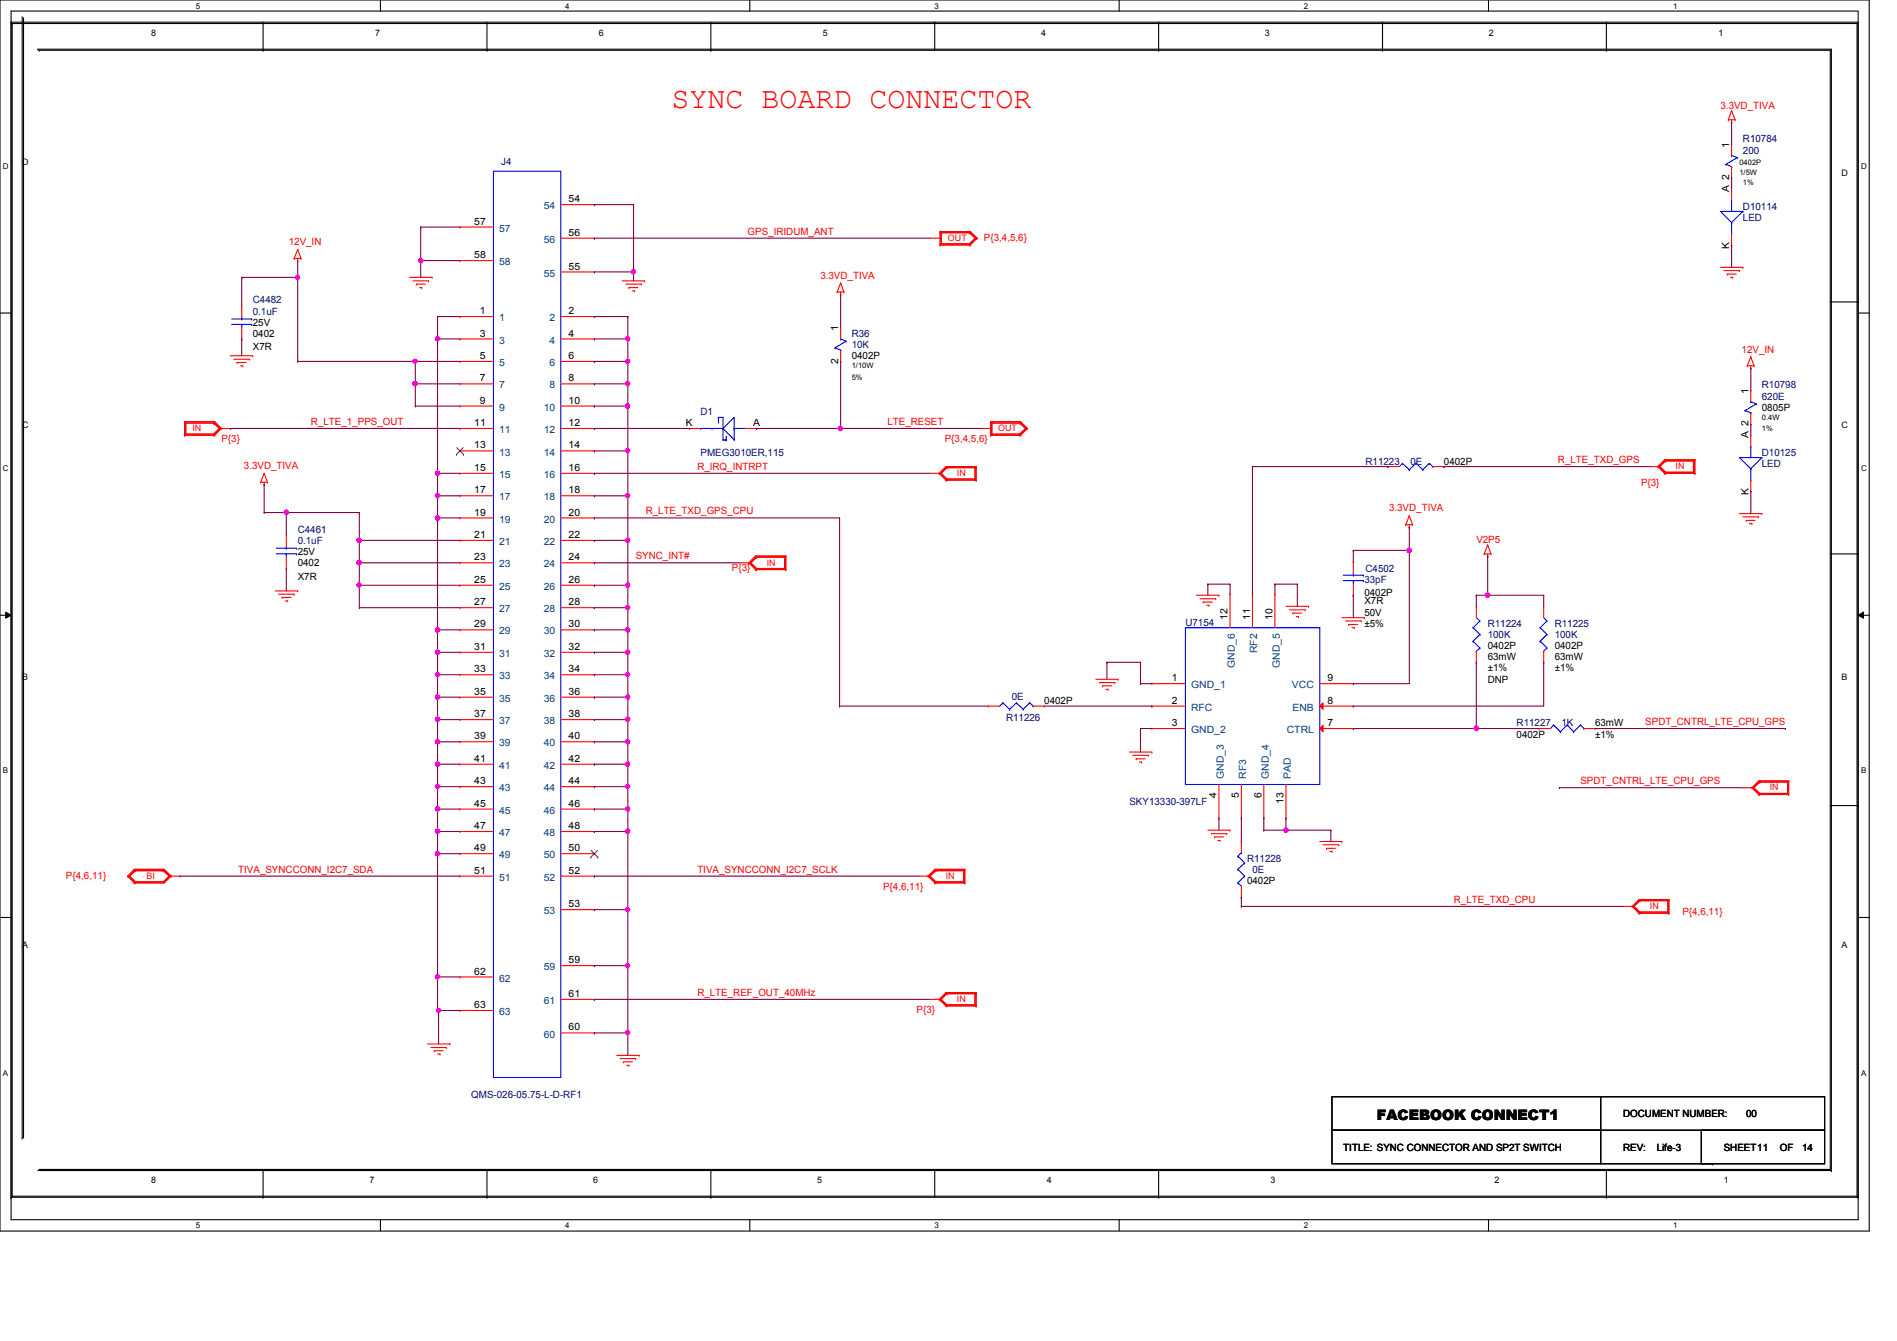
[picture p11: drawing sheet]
<svg xmlns="http://www.w3.org/2000/svg" width="297mm" height="210mm" viewBox="0 0 297 210" stroke-linecap="round" stroke-linejoin="round" font-family="sans-serif">
<defs><g id="words">
<text font-size="4.7" fill="#f00" x="105.2" y="16.8">SYNC BOARD CONNECTOR</text>
<text font-size="2.2" x="215.6" y="175.4">FACEBOOK CONNECT1</text>
<g font-size="1.6" fill="#f00">
<text x="269.4" y="17">3.3VD_TIVA</text>
<text x="45.2" y="38.4">12V_IN</text>
<text x="117.1" y="36.7">GPS_IRIDUM_ANT</text>
<text x="154.1" y="37.7">P{3,4,5,6}</text>
<text x="128.4" y="43.6">3.3VD_TIVA</text>
<text x="272.7" y="55.2">12V_IN</text>
<text x="34.7" y="69.3">P{3}</text>
<text x="48.7" y="66.5">R_LTE_1_PPS_OUT</text>
<text x="138.9" y="66.5">LTE_RESET</text>
<text x="147.9" y="69.3">P{3,4,5,6}</text>
<text x="38.2" y="73.4">3.3VD_TIVA</text>
<text x="109.2" y="73.6">R_IRQ_INTRPT</text>
<text x="243.9" y="72.5">R_LTE_TXD_GPS</text>
<text x="256.9" y="76.1">P{3}</text>
<text x="101.1" y="80.6">R_LTE_TXD_GPS_CPU</text>
<text x="217.5" y="80.1">3.3VD_TIVA</text>
<text x="99.5" y="87.6">SYNC_INT#</text>
<text x="114.6" y="89.4">P{3}</text>
<text x="231.1" y="85">V2P5</text>
<text x="257.6" y="113.5">SPDT_CNTRL_LTE_CPU_GPS</text>
<text x="247.4" y="122.8">SPDT_CNTRL_LTE_CPU_GPS</text>
<text x="10.3" y="137.6">P{4,6,11}</text>
<text x="37.3" y="136.7">TIVA_SYNCCONN_I2C7_SDA</text>
<text x="109.2" y="136.7">TIVA_SYNCCONN_I2C7_SCLK</text>
<text x="138.3" y="139.4">P{4,6,11}</text>
<text x="227.6" y="141.4">R_LTE_TXD_CPU</text>
<text x="263.4" y="143.2">P{4,6,11}</text>
<text x="109.2" y="156">R_LTE_REF_OUT_40MHz</text>
<text x="143.5" y="158.6">P{3}</text>
</g>
<g font-size="1.6">
<text x="270.7" y="23.1" transform="rotate(-90 270.7 23.1)">1</text>
<text x="74.3" y="35.2">57</text>
<text x="89" y="31.7">54</text>
<text x="270.7" y="30.1" transform="rotate(-90 270.7 30.1)">A 2</text>
<text x="74.3" y="40.4">58</text>
<text x="89" y="36.9">56</text>
<text x="270.7" y="38.9" transform="rotate(-90 270.7 38.9)">K</text>
<text x="89" y="42.2">55</text>
<text x="39.6" y="52.8">0402</text>
<text x="39.6" y="51">25V</text>
<text x="75.1" y="49.2">1</text>
<text x="75.1" y="52.7">3</text>
<text x="89" y="49.2">2</text>
<text x="89" y="52.7">4</text>
<text x="131.2" y="51.9" transform="rotate(-90 131.2 51.9)">1</text>
<text x="39.6" y="54.9">X7R</text>
<text x="75.1" y="56.2">5</text>
<text x="75.1" y="59.7">7</text>
<text x="89" y="56.2">6</text>
<text x="89" y="59.7">8</text>
<text x="131.2" y="56.9" transform="rotate(-90 131.2 56.9)">2</text>
<text x="133.3" y="56.3">0402P</text>
<text x="75.1" y="63.2">9</text>
<text x="89" y="63.2">10</text>
<text x="273.7" y="61.7" transform="rotate(-90 273.7 61.7)">1</text>
<text x="275.8" y="64.3">0805P</text>
<text x="74.3" y="66.7">11</text>
<text x="74.3" y="70.2">13</text>
<text x="89" y="66.7">12</text>
<text x="89" y="70.2">14</text>
<text x="107.4" y="66.7">K</text>
<text x="117.9" y="66.7">A</text>
<text x="273.7" y="68.7" transform="rotate(-90 273.7 68.7)">A 2</text>
<text x="74.3" y="73.7">15</text>
<text x="74.3" y="77.3">17</text>
<text x="89" y="73.7">16</text>
<text x="89" y="77.3">18</text>
<text x="226.1" y="72.8">0402P</text>
<text x="273.7" y="77.5" transform="rotate(-90 273.7 77.5)">K</text>
<text x="74.3" y="80.7">19</text>
<text x="89" y="80.7">20</text>
<text x="46.6" y="88.7">0402</text>
<text x="46.6" y="87">25V</text>
<text x="74.3" y="84.2">21</text>
<text x="74.3" y="87.8">23</text>
<text x="89" y="84.2">22</text>
<text x="89" y="87.8">24</text>
<text x="46.6" y="90.8">X7R</text>
<text x="74.3" y="91.3">25</text>
<text x="74.3" y="94.8">27</text>
<text x="89" y="91.3">26</text>
<text x="89" y="94.8">28</text>
<text x="213.6" y="93.3">0402P</text>
<text x="213.6" y="94.7">X7R</text>
<text x="74.3" y="98.3">29</text>
<text x="74.3" y="101.8">31</text>
<text x="89" y="98.3">30</text>
<text x="89" y="101.8">32</text>
<text x="192.2" y="97.1" transform="rotate(-90 192.2 97.1)">12</text>
<text x="195.7" y="97.1" transform="rotate(-90 195.7 97.1)">11</text>
<text x="199.2" y="97.1" transform="rotate(-90 199.2 97.1)">10</text>
<text x="213.6" y="96.4">50V</text>
<text x="213.6" y="98.2">±5%</text>
<text x="232.9" y="101.7">0402P</text>
<text x="243.4" y="101.7">0402P</text>
<text x="74.3" y="105.3">33</text>
<text x="89" y="105.3">34</text>
<text x="183.5" y="106.7">1</text>
<text x="207.9" y="106.7">9</text>
<text x="232.9" y="105.2">±1%</text>
<text x="232.9" y="103.4">63mW</text>
<text x="232.9" y="106.9">DNP</text>
<text x="243.4" y="105.2">±1%</text>
<text x="243.4" y="103.4">63mW</text>
<text x="74.3" y="108.8">35</text>
<text x="74.3" y="112.3">37</text>
<text x="89" y="108.8">36</text>
<text x="89" y="112.3">38</text>
<text x="163.5" y="110.3">0402P</text>
<text x="183.5" y="110.2">2</text>
<text x="183.5" y="113.7">3</text>
<text x="207.9" y="113.7">7</text>
<text x="207.9" y="110.2">8</text>
<text x="249.7" y="113.7">63mW</text>
<text x="74.3" y="115.8">39</text>
<text x="74.3" y="119.3">41</text>
<text x="89" y="115.8">40</text>
<text x="89" y="119.3">42</text>
<text x="237.4" y="115.5">0402P</text>
<text x="249.7" y="115.5">±1%</text>
<text x="74.3" y="122.8">43</text>
<text x="89" y="122.8">44</text>
<text x="190.5" y="125" transform="rotate(-90 190.5 125)">4</text>
<text x="194" y="125" transform="rotate(-90 194 125)">5</text>
<text x="197.5" y="125" transform="rotate(-90 197.5 125)">6</text>
<text x="201" y="125.9" transform="rotate(-90 201 125.9)">13</text>
<text x="74.3" y="126.3">45</text>
<text x="74.3" y="129.8">47</text>
<text x="89" y="126.3">46</text>
<text x="89" y="129.8">48</text>
<text x="74.3" y="133.3">49</text>
<text x="74.3" y="136.8">51</text>
<text x="89" y="133.3">50</text>
<text x="89" y="136.8">52</text>
<text x="89" y="142.1">53</text>
<text x="195.2" y="138.5">0402P</text>
<text x="74.3" y="152.6">62</text>
<text x="89" y="150.8">59</text>
<text x="74.3" y="157.9">63</text>
<text x="89" y="161.4">60</text>
<text x="89" y="156.1">61</text>
<text x="254.1" y="174.9">DOCUMENT NUMBER:</text>
<text x="273.4" y="174.9">00</text>
<text x="210.3" y="180.2">TITLE: SYNC CONNECTOR AND SP2T SWITCH</text>
<text x="254.1" y="180.2">REV:</text>
<text x="259.4" y="180.2">Life-3</text>
<text x="269.9" y="180.2">SHEET11</text>
<text x="278.6" y="180.2">OF</text>
<text x="282.2" y="180.2">14</text>
</g>
<g font-size="1.6" fill="#000080">
<text x="272.9" y="22.3">R10784</text>
<text x="78.5" y="25.8">J4</text>
<text x="272.9" y="24">200</text>
<text x="272.9" y="32.8">D10114</text>
<text x="272.9" y="34.5">LED</text>
<text x="39.6" y="47.5">C4482</text>
<text x="39.6" y="49.3">0.1uF</text>
<text x="133.3" y="52.8">R36</text>
<text x="133.3" y="54.5">10K</text>
<text x="109.7" y="65">D1</text>
<text x="275.8" y="60.8">R10798</text>
<text x="275.8" y="62.6">620E</text>
<text x="109.7" y="71.3">PMEG3010ER,115</text>
<text x="275.8" y="71.3">D10125</text>
<text x="213.8" y="72.8">R11223</text>
<text x="220.8" y="72.8">0E</text>
<text x="275.8" y="73.1">LED</text>
<text x="46.6" y="83.4">C4461</text>
<text x="46.6" y="85.2">0.1uF</text>
<text x="213.8" y="89.6">C4502</text>
<text x="213.6" y="91.3">33pF</text>
<text x="185.6" y="98">U7154</text>
<text x="232.9" y="98.2">R11224</text>
<text x="232.9" y="99.9">100K</text>
<text x="243.4" y="98.2">R11225</text>
<text x="243.4" y="99.9">100K</text>
<text x="157.5" y="112.9">R11226</text>
<text x="158.4" y="109.6">0E</text>
<text x="237.4" y="113.7">R11227</text>
<text x="244.5" y="113.7">1K</text>
<text x="176.8" y="126">SKY13330-397LF</text>
<text x="195.2" y="135">R11228</text>
<text x="196.1" y="136.7">0E</text>
<text x="73.8" y="172">QMS-026-05.75-L-D-RF1</text>
</g>
<g font-size="1.6" fill="#004080">
<text x="85.1" y="32.8">54</text>
<text x="78.1" y="36.3">57</text>
<text x="78.1" y="41.5">58</text>
<text x="85.1" y="38">56</text>
<text x="85.1" y="43.3">55</text>
<text x="78.1" y="50.3">1</text>
<text x="78.1" y="53.8">3</text>
<text x="86" y="50.3">2</text>
<text x="86" y="53.8">4</text>
<text x="78.1" y="57.3">5</text>
<text x="86" y="57.3">6</text>
<text x="78.1" y="60.8">7</text>
<text x="78.1" y="64.3">9</text>
<text x="85.1" y="64.3">10</text>
<text x="86" y="60.8">8</text>
<text x="78.1" y="67.8">11</text>
<text x="78.1" y="71.3">13</text>
<text x="85.1" y="67.8">12</text>
<text x="85.1" y="71.3">14</text>
<text x="78.1" y="74.8">15</text>
<text x="85.1" y="74.8">16</text>
<text x="78.1" y="78.4">17</text>
<text x="78.1" y="81.8">19</text>
<text x="85.1" y="78.4">18</text>
<text x="85.1" y="81.8">20</text>
<text x="78.1" y="85.3">21</text>
<text x="78.1" y="88.9">23</text>
<text x="85.1" y="85.3">22</text>
<text x="85.1" y="88.9">24</text>
<text x="78.1" y="92.4">25</text>
<text x="78.1" y="95.9">27</text>
<text x="85.1" y="92.4">26</text>
<text x="85.1" y="95.9">28</text>
<text x="78.1" y="99.4">29</text>
<text x="85.1" y="99.4">30</text>
<text x="78.1" y="102.9">31</text>
<text x="78.1" y="106.4">33</text>
<text x="85.1" y="102.9">32</text>
<text x="85.1" y="106.4">34</text>
<text x="186.5" y="107.8">GND_1</text>
<text x="193.3" y="104.6" transform="rotate(-90 193.3 104.6)">GND_6</text>
<text x="196.8" y="102.3" transform="rotate(-90 196.8 102.3)">RF2</text>
<text x="200.4" y="104.6" transform="rotate(-90 200.4 104.6)">GND_5</text>
<text x="202.3" y="107.8">VCC</text>
<text x="78.1" y="109.9">35</text>
<text x="78.1" y="113.4">37</text>
<text x="85.1" y="109.9">36</text>
<text x="85.1" y="113.4">38</text>
<text x="186.5" y="111.3">RFC</text>
<text x="202.4" y="111.3">ENB</text>
<text x="78.1" y="116.9">39</text>
<text x="85.1" y="116.9">40</text>
<text x="186.5" y="114.8">GND_2</text>
<text x="201.5" y="114.8">CTRL</text>
<text x="78.1" y="120.4">41</text>
<text x="78.1" y="123.9">43</text>
<text x="85.1" y="120.4">42</text>
<text x="85.1" y="123.9">44</text>
<text x="191.6" y="122" transform="rotate(-90 191.6 122)">GND_3</text>
<text x="195.1" y="122" transform="rotate(-90 195.1 122)">RF3</text>
<text x="198.6" y="122" transform="rotate(-90 198.6 122)">GND_4</text>
<text x="202.1" y="122" transform="rotate(-90 202.1 122)">PAD</text>
<text x="78.1" y="127.4">45</text>
<text x="78.1" y="130.9">47</text>
<text x="85.1" y="127.4">46</text>
<text x="85.1" y="130.9">48</text>
<text x="78.1" y="134.4">49</text>
<text x="78.1" y="137.9">51</text>
<text x="85.1" y="134.4">50</text>
<text x="85.1" y="137.9">52</text>
<text x="85.1" y="143.2">53</text>
<text x="78.1" y="153.7">62</text>
<text x="85.1" y="151.9">59</text>
<text x="78.1" y="159">63</text>
<text x="85.1" y="157.2">61</text>
<text x="85.1" y="162.5">60</text>
</g>
<g font-size="1.4">
<text x="23.7" y="5.7">8</text>
<text x="58.7" y="5.7">7</text>
<text x="93.8" y="5.7">6</text>
<text x="128.8" y="5.7">5</text>
<text x="163" y="5.7">4</text>
<text x="198" y="5.7">3</text>
<text x="233.1" y="5.7">2</text>
<text x="269" y="5.7">1</text>
<text x="3.5" y="25.8">D</text>
<text x="288.3" y="27.6">D</text>
<text x="3.5" y="67">C</text>
<text x="288.3" y="67">C</text>
<text x="3.5" y="106.5">B</text>
<text x="288.3" y="106.5">B</text>
<text x="3.5" y="148.5">A</text>
<text x="288.3" y="148.5">A</text>
<text x="23.7" y="185.3">8</text>
<text x="57.8" y="185.3">7</text>
<text x="92.9" y="185.3">6</text>
<text x="127.9" y="185.3">5</text>
<text x="163.9" y="185.3">4</text>
<text x="198.9" y="185.3">3</text>
<text x="234" y="185.3">2</text>
<text x="269.9" y="185.3">1</text>
</g>
<g font-size="1.4" fill="#f00">
<text x="148.4" y="37.8">OUT</text>
<text x="30.1" y="67.6">IN</text>
<text x="156.3" y="67.6">OUT</text>
<text x="149.8" y="74.5">IN</text>
<text x="262.3" y="73.5">IN</text>
<text x="120.1" y="88.6">IN</text>
<text x="277.1" y="123.8">IN</text>
<text x="22.9" y="137.7">BI</text>
<text x="148.1" y="137.7">IN</text>
<text x="258.3" y="142.4">IN</text>
<text x="149.8" y="156.9">IN</text>
</g>
<g font-size="1.3">
<text x="30.6" y="1.4">5</text>
<text x="88.5" y="1.4">4</text>
<text x="146.3" y="1.4">3</text>
<text x="204.1" y="1.4">2</text>
<text x="262" y="1.4">1</text>
<text x=".5" y="26.5">D</text>
<text x="291.4" y="26.5">D</text>
<text x=".5" y="73.8">C</text>
<text x="291.4" y="73.8">C</text>
<text x=".5" y="121.1">B</text>
<text x="291.4" y="121.1">B</text>
<text x=".5" y="168.4">A</text>
<text x="291.4" y="168.4">A</text>
<text x="30.6" y="192.4">5</text>
<text x="88.5" y="192.4">4</text>
<text x="146.3" y="192.4">3</text>
<text x="204.1" y="192.4">2</text>
<text x="262" y="192.4">1</text>
</g>
<g font-size="1.2">
<text x="272.3" y="25.8">0402P</text>
<text x="272.3" y="27.4">1/5W</text>
<text x="272.9" y="29">1%</text>
<text x="133.3" y="59.4">5%</text>
<text x="133.3" y="57.7">1/10W</text>
<text x="275.8" y="65.7">0.4W</text>
<text x="275.8" y="67.5">1%</text>
</g>
</g></defs>
<path d="M0 0h292.7v192.8h-292.7zM1.7 1.7h289.2v189.3h-289.2z" fill="none" stroke="#000" stroke-width=".17"/>
<g fill="#fff">
<path d="M30.6 .2h.7v1.4h-.7z"/>
<path d="M30.6 191.2h.7v1.4h-.7z"/>
</g>
<path d="M59.6 0v1.7M59.6 191v1.7" fill="none" stroke="#000" stroke-width=".17"/>
<g fill="#fff">
<path d="M88.5 .2h.7v1.4h-.7z"/>
<path d="M88.5 191.2h.7v1.4h-.7z"/>
</g>
<path d="M117.4 0v1.7M117.4 191v1.7" fill="none" stroke="#000" stroke-width=".17"/>
<g fill="#fff">
<path d="M146.3 .2h.7v1.4h-.7z"/>
<path d="M146.3 191.2h.7v1.4h-.7z"/>
</g>
<path d="M175.2 0v1.7M175.2 191v1.7" fill="none" stroke="#000" stroke-width=".17"/>
<g fill="#fff">
<path d="M204.1 .2h.7v1.4h-.7z"/>
<path d="M204.1 191.2h.7v1.4h-.7z"/>
</g>
<path d="M233 0v1.7M233 191v1.7" fill="none" stroke="#000" stroke-width=".17"/>
<g fill="#fff">
<path d="M262 .2h.6v1.4h-.6z"/>
<path d="M262 191.2h.6v1.4h-.6z"/>
<path d="M.5 25.4h.9v1.4h-.9z"/>
<path d="M291.4 25.4h.9v1.4h-.9z"/>
<path d="M.5 72.6h.9v1.4h-.9z"/>
<path d="M291.4 72.6h.9v1.4h-.9z"/>
</g>
<path d="M0 49h1.7M290.9 49h1.8" fill="none" stroke="#000" stroke-width=".17"/>
<g fill="#fff">
<path d="M.5 120h.8v1.4h-.8z"/>
<path d="M291.4 120h.8v1.4h-.8z"/>
</g>
<path d="M0 96.4h1.7M290.9 96.4h1.8" fill="none" stroke="#000" stroke-width=".17"/>
<path d="M.9 95.8l.8 .6-.8 .4zM290.9 96.4l.9-.6v1z" fill="#000"/>
<path d="M.9 95.8l.8 .6-.8 .4zM290.9 96.4l.9-.6v1z" fill="none" stroke="#000" stroke-width=".16"/>
<g fill="#fff">
<path d="M.5 167.3h.8v1.4h-.8z"/>
<path d="M291.4 167.3h.8v1.4h-.8z"/>
</g>
<g fill="none" stroke="#000" stroke-width=".17">
<path d="M1.7 3.5h.1M1.7 3.5h289.2v184M1.7 3.5v184M1.9 3.7h.1M1.9 3.7v183.6M1.9 3.7h288.8v183.6M3.5 2.6v175.6M3.7 2.8v175.3M5.9 7.7h.1M5.9 7.7h280.8v175.6M6.1 7.9h.1M6.1 7.9h280.5v175.2"/>
<path d="M41.2 7.9h.1M41.2 3.5v4.4M76.2 7.9h.1M76.2 3.5v4.4M111.3 7.9h.1M111.3 3.5v4.4M146.3 3.5h.1M146.3 3.5v4.4M181.4 7.9h.1M181.4 3.5v4.4M216.5 7.9h.1M216.5 3.5v4.4"/>
<path d="M251.5 7.9h.1M251.5 3.5v4.4M286.6 47.3h4.3M290.9 47.3h.1M286.6 86.7h4.3M290.9 86.7h.1M286.6 126.2h4.3M290.9 126.2h.1M0 143.7h1.7M290.9 143.7h1.8M3.5 178.2h.1M3.7 178.1h.1"/>
<path d="M208.5 171.7h77.2v5.3h-77.2zM208.5 177h42.1v5.2h-42.1zM250.6 171.7h.1M250.6 171.7v5.3M266.4 177h19.3v5.2h-19.3zM1.7 187.5h.1M1.7 187.5h289.2M1.9 187.3h.1M1.9 187.3h288.8M5.9 183.3h280.8M6.1 183.1h.1M6.1 183.1h280.5"/>
<path d="M41.2 187.5h.1M41.2 183.1v4.4M76.2 187.5h.1M76.2 183.1v4.4M111.3 187.5h.1M111.3 183.1v4.4M146.3 183.1h.1M146.3 183.1v4.4M181.4 187.5h.1M181.4 183.1v4.4M250.6 182.2h17.5M251.5 187.5h.1"/>
<path d="M251.5 183.1v4.4M268.1 182.2h.1M286.6 183.1h.1M286.7 183.3h.1M290.7 187.3h.1M290.9 187.5h.1"/>
</g>
<g fill="none" stroke="#f00" stroke-width=".17">
<path d="M270.6 18.8h.1M270.6 18.8h1.1M271.1 19.1h.1M271.1 17.3h.1M271.1 18.8v.3M271.1 17.3l-.5 1.5M271.1 17.3l.6 1.5M271.7 18.8h.1M46.6 39.1h.1M46.6 39.1l-.5 1.4M46.6 39.1l.5 1.4M145.6 37.3h1.8"/>
<path d="M147.2 36.3h.1M147.2 38.4h.1M147.2 36.3h4.7M147.2 36.3v2.1M147.2 38.4h4.7M147.4 37.3h.1M147.4 36.4h.1M147.4 38.2h.1M147.4 36.4h4.4M147.4 36.4v1.8M147.4 38.2h4.4M151.8 36.4h.1"/>
<path d="M151.8 38.2h.1M151.8 36.3h.1M151.8 38.4h.1M151.8 36.4l.9 .9M151.8 36.4l1 .9M151.8 36.3l1 1M151.9 36.3h.1M151.9 38.4h.1M151.9 36.3l1.1 1M152.7 37.3h.1M152.7 37.3l-.9 .9M152.8 37.3h.1"/>
<path d="M152.8 37.3l-1 1.1M152.8 37.3l-1 .9M153 37.3h.1M153 37.3l-1.1 1.1M36.1 55.7h3.5M36.6 56.3h2.5M37.1 56.8h.1M37.1 56.8h1.4M37.7 57.3h.3M38 57.3h.1M39.1 56.3h.1M39.6 55.7h.1"/>
<path d="M46.1 40.5h.1M46.1 40.5h1M46.6 40.8h.1M46.6 40.5v.3M47.1 40.5h.1M64.1 43.4h3.5M64.6 44h2.5M65.2 44.5h.1M65.2 44.5h1.4M65.7 45h.3M66 45h.1M67.1 44h.1"/>
<path d="M67.6 43.4h.1M97.4 44h3.5M98 44.5h2.4M98.5 45h.1M98.5 45h1.4M99 45.6h.4M99.4 45.6h.1M100.4 44.5h.1M100.9 44h.1M131.1 45.7h.1M131.1 45.7h1M131.6 46.1h.1"/>
<path d="M131.6 44.3h.1M131.6 51.4h.1M131.6 56.6h.1M131.6 45.7v.4M131.6 51.4v1.7M131.6 54.8v1.8M131.6 44.3l-.5 1.4M131.6 44.3l.5 1.4M132.1 45.7h.1M269.4 41.9h3.5M269.9 42.4h2.4M270.4 42.9h.1"/>
<path d="M270.4 42.9h1.4M270.9 43.4h.4M271.3 43.4h.1M272.3 42.4h.1M272.9 41.9h.1M273.6 57.3h.1M273.6 57.3h1M274.1 57.7h.1M274.1 55.9h.1M274.1 57.3v.4M274.1 55.9l-.5 1.4M274.1 55.9l.5 1.4"/>
<path d="M274.6 57.3h.1M28.9 66h.1M28.9 68.2h.1M28.9 66h4.7M28.9 68.2h4.7M28.9 66v2.2M29.1 66.3h.1M29.1 68h.1M29.1 66.3h4.3M29.1 68h4.3M29.1 66.3v1.7M33.4 66.3h.1"/>
<path d="M33.4 68h.1M33.4 66h.1M33.4 68.2h.1M33.4 66.3l.9 .8M33.4 66.3l1.1 .8M33.4 66l1.1 1.1M33.6 66h.1M33.6 68.2h.1M33.6 66l1.1 1.1M34.3 67.1h.1M34.3 67.1h1.8M34.3 67.1l-.9 .9"/>
<path d="M34.5 67.1h.1M34.5 67.1l-1.1 1.1M34.5 67.1l-1.1 .9M34.7 67.1h.1M34.7 67.1l-1.1 1.1M40.8 75.5h.1M40.8 75.5h1.1M41.4 75.9h.1M41.4 74.1h.1M41.4 75.5v.4M41.4 74.1l-.6 1.4M41.4 74.1l.5 1.4"/>
<path d="M41.9 75.5h.1M107.9 67.1h.1M107.9 67.1h1.8M116.7 67.1h1.7M118.4 67.1h.1M145.6 74.1h1.8M147 74.1h.1M147 74.1l1.1 1.1M147.2 74.1h.1M147.2 74.1l1.1 1.1M147.2 74.1l1.1 .9M147.4 74.1h.1"/>
<path d="M147.4 74.1l.9 .9M148.1 73.1h.1M148.1 75.2h.1M148.1 73.1h4.7M148.1 75.2h4.7M148.1 73.1l-1.1 1M148.3 73.2h.1M148.3 75h.1M148.3 73.1h.1M148.3 75.2h.1M148.3 73.2l-.9 .9M148.3 73.2h4.4"/>
<path d="M148.3 73.2l-1.1 .9M148.3 75h4.4M148.3 73.1l-1.1 1M152.7 73.2h.1M152.7 75h.1M152.7 73.2v1.8M152.8 73.1h.1M152.8 75.2h.1M152.8 73.1v2.1M153.5 67.1h1.8M155.1 66h.1M155.1 68.2h.1"/>
<path d="M155.1 66h4.7M155.1 66v2.2M155.1 68.2h4.7M155.3 67.1h.1M155.3 66.3h.1M155.3 68h.1M155.3 66.3h4.3M155.3 66.3v1.7M155.3 68h4.3M159.6 66.3h.1M159.6 68h.1M159.6 66h.1"/>
<path d="M159.6 68.2h.1M159.6 66.3l.9 .8M159.6 66.3l1.1 .8M159.6 66l1.1 1.1M159.8 66h.1M159.8 68.2h.1M159.8 66l1.1 1.1M160.5 67.1h.1M160.5 67.1l-.9 .9M160.7 67.1h.1M160.7 67.1l-1.1 1.1M160.7 67.1l-1.1 .9"/>
<path d="M160.9 67.1h.1M160.9 67.1l-1.1 1.1M217.3 73.1h.1M217.3 73.1h1.8M224.3 73.1h1.8M226.1 73.1h.1M258.1 73.1h1.8M259.5 73.1h.1M259.5 73.1l1.1 1M259.7 73.1h.1M259.7 73.1l1.1 1M259.7 73.1l1.1 .9"/>
<path d="M259.9 73.1h.1M259.9 73.1l.9 .9M260.6 72h.1M260.6 74.1h.1M260.6 74.1h4.7M260.6 72h4.7M260.6 72l-1.1 1.1M260.8 72.2h.1M260.8 74h.1M260.8 72h.1M260.8 74.1h.1M260.8 72.2l-.9 .9"/>
<path d="M260.8 72.2h4.3M260.8 72.2l-1.1 .9M260.8 74h4.3M260.8 72l-1.1 1.1M265.1 72.2h.1M265.1 74h.1M265.1 72.2v1.8M265.3 72h.1M265.3 74.1h.1M265.3 72v2.1M274.1 68.2h.1M274.1 76.9h.1"/>
<path d="M274.1 68.2v1.7M274.1 75.2v1.7M43.1 92.5h3.5M43.6 93h2.5M44.2 93.6h.1M44.2 93.6h1.4M44.7 94.1h.3M44.8 83.8h.1M44.8 89h.1M44.8 83.8v1.7M44.8 87.2v1.8M45 94.1h.1"/>
<path d="M46.1 93h.1M46.6 92.5h.1M115.8 88.1h1.8M117.2 88.1h.1M117.2 88.1l1.1 1.1M117.4 88.1h.1M117.4 88.1l1 1.1M117.4 88.1l1 .9M117.6 88.1h.1M117.6 88.1l.8 .9M118.3 87.1h.1M118.3 89.2h.1"/>
<path d="M118.3 87.1h4.7M118.3 89.2h4.7M118.3 87.1l-1.1 1M118.4 87.2h.1M118.4 89h.1M118.4 87.1h.1M118.4 89.2h.1M118.4 87.2l-.8 .9M118.4 87.2h4.5M118.4 87.2l-1 .9M118.4 89h4.5M118.4 87.1l-1 1"/>
<path d="M122.9 87.2h.1M122.9 89h.1M122.9 87.2v1.8M123 87.1h.1M123 89.2h.1M123 87.1v2.1M187.3 93.2h3.5M187.9 93.8h2.4M188.4 94.3h.1M188.4 94.3h1.4M188.9 94.8h.4M189.3 94.8h.1"/>
<path d="M190.3 93.8h.1M190.8 93.2h.1M192.6 93h.1M192.6 93v5.3M196.1 93h.1M196.1 93v5.3M199.6 93h.1M199.6 93v5.3M201.3 95h3.6M201.9 95.5h2.4M202.4 96h.1M202.4 96h1.4"/>
<path d="M202.9 96.6h.4M203.3 96.6h.1M204.3 95.5h.1M204.9 95h.1M210.1 96.7h3.5M210.7 97.2h2.4M211.2 97.8h.1M211.2 97.8h1.4M211.7 98.3h.3M211.9 88h.1M211.9 93.2h.1M211.9 88v1.7"/>
<path d="M211.9 91.5v1.7M212 98.3h.1M213.1 97.2h.1M213.6 96.7h.1M220.1 82.2h.1M220.1 82.2h1M220.6 82.5h.1M220.6 80.8h.1M220.6 82.2v.3M220.6 80.8l-.5 1.4M220.6 80.8l.5 1.4M221.1 82.2h.1"/>
<path d="M231.1 95h.1M231.1 95v1.7M232.4 86.7h.1M232.4 86.7h1M232.9 87.1h.1M232.9 85.3h.1M232.9 86.7v.4M232.9 85.3l-.5 1.4M232.9 85.3l.5 1.4M233.4 86.7h.1M241.7 95h.1M241.7 95v1.7"/>
<path d="M272.3 80.4h3.5M272.9 80.9h2.4M273.4 81.5h.1M273.4 81.5h1.4M273.9 82h.4M274.3 82h.1M275.3 80.9h.1M275.8 80.4h.1M154.7 110.6h.1M154.7 110.6h1.8M161.8 110.6h1.7M163.5 110.6h.1"/>
<path d="M171.6 106.4h3.4M172.1 106.9h2.4M172.6 107.4h.1M172.6 107.4h1.4M173.1 107.9h.4M173.5 107.9h.1M174.5 106.9h.1M175 106.4h.1M176.8 117.8h3.5M177.3 118.3h2.5M177.9 118.8h.1M177.9 118.8h1.4"/>
<path d="M178.4 119.3h.3M178.7 119.3h.1M179.8 118.3h.1M180.3 117.8h.1M180.3 110.6h.1M180.3 107.1h.1M180.3 114.1h.1M180.3 110.6h5.3M180.3 114.1h5.3M180.3 107.1h5.3M231.1 103.7h.1M231.1 102v1.7"/>
<path d="M241 114.1h.1M241 114.1h1.7M241.7 103.7h.1M241.7 102v1.7M248 114.1h1.7M249.7 114.1h.1M20 137.2h.1M20 137.2l1 1.1M20.2 137.2h.1M20.2 137.2l1 1.1M20.2 137.2l1 .9M20.3 137.2h.1"/>
<path d="M20.3 137.2l.9 .9M21 138.3h.1M21 136.1h.1M21 136.1h4.7M21 136.1l-1 1.1M21.2 138.3h.1M21.2 136.1h.1M21.2 138.1h.1M21.2 136.4h.1M21.2 136.1l-1 1.1M21.2 138.1h4.4M21.2 136.4h4.4"/>
<path d="M21.2 136.4l-1 .8M21.2 136.4l-.9 .8M25.6 136.4h.1M25.6 136.1h.1M25.6 136.4l.9 .8M25.6 136.4l1 .8M25.6 136.1l1 1.1M25.7 136.1h.1M25.7 136.1l1.1 1.1M26.5 137.2h.1M26.5 137.2l-.9 .9M26.5 137.2h1.7"/>
<path d="M26.6 137.2h.1M26.6 137.2l-1 .9M26.6 137.2l-1 1.1M26.8 137.2h.1M26.8 137.2l-1.1 1.1h-4.7M143.9 137.2h1.7M145.3 137.2h.1M145.3 137.2l1 1.1M145.5 137.2h.1M145.5 137.2l1 1.1M145.5 137.2l1 .9M145.6 137.2h.1"/>
<path d="M145.6 137.2l.9 .9M146.3 136.1h.1M146.3 138.3h.1M146.3 138.3h4.7M146.3 136.1h4.7M146.3 136.1l-1 1.1M146.5 136.4h.1M146.5 138.1h.1M146.5 136.1h.1M146.5 138.3h.1M146.5 138.1h4.4M146.5 136.4h4.4"/>
<path d="M146.5 136.4l-.9 .8M146.5 136.4l-1 .8M146.5 136.1l-1 1.1M150.9 136.4h.1M150.9 138.1h.1M150.9 136.4v1.7M151 136.1h.1M151 138.3h.1M151 136.1v2.2M189.1 130h3.5M189.6 130.6h2.5M190.2 131.1h.1"/>
<path d="M190.2 131.1h1.4M190.7 131.6h.3M190.8 128.1h.1M190.8 122.9v5.2M191 131.6h.1M192.1 130.6h.1M192.6 130h.1M194.4 131.8h.1M194.4 128.1h.1M194.4 122.9v5.2M194.4 131.8v1.7M194.4 138.8v1.7"/>
<path d="M197.9 128.1h.1M197.9 122.9v5.2M201.3 128.1h.1M201.3 122.9v5.2M206.6 131.8h3.5M207.1 132.3h2.5M207.7 132.8h.1M207.7 132.8h1.4M208.2 133.3h.3M208.5 133.3h.1M209.6 132.3h.1M210.1 131.8h.1"/>
<path d="M272.9 123.4h1.7M274.3 123.4h.1M274.3 123.4l1 1M274.4 123.4h.1M274.4 123.4l1.1 1M274.4 123.4l1.1 .8M274.6 123.4h.1M274.6 123.4l.9 .8M275.3 122.3h.1M275.3 124.4h.1M275.3 122.3l-1 1.1M275.3 122.3h4.7"/>
<path d="M275.3 124.4h4.7M275.5 122.5h.1M275.5 124.2h.1M275.5 122.3h.1M275.5 124.4h.1M275.5 122.3l-1.1 1.1M275.5 122.5l-.9 .9M275.5 122.5h4.4M275.5 122.5l-1.1 .9M275.5 124.2h4.4M279.9 122.5h.1M279.9 124.2h.1"/>
<path d="M279.9 122.5v1.7M280 122.3h.1M280 124.4h.1M280 122.3v2.1M145.6 156.5h1.8M147 156.5h.1M147 156.5l1.1 1M147.2 156.5h.1M147.2 156.5l1.1 1M147.2 156.5l1.1 .9M147.4 156.5h.1M147.4 156.5l.9 .9"/>
<path d="M148.1 155.4h.1M148.1 157.5h.1M148.1 155.4h4.7M148.1 157.5h4.7M148.1 155.4l-1.1 1.1M148.3 155.6h.1M148.3 157.4h.1M148.3 155.4h.1M148.3 157.5h.1M148.3 155.6l-.9 .9M148.3 155.6h4.4M148.3 155.6l-1.1 .9"/>
<path d="M148.3 157.4h4.4M148.3 155.4l-1.1 1.1M152.7 155.6h.1M152.7 157.4h.1M152.7 155.6v1.8M152.8 155.4h.1M152.8 157.5h.1M152.8 155.4v2.1M194.4 140.5h.1M254.1 141.9h1.8M255.5 141.9h.1M255.5 141.9l1.1 1.1"/>
<path d="M255.7 141.9h.1M255.7 141.9l1.1 1.1M255.7 141.9l1.1 .9M255.9 141.9h.1M255.9 141.9l.9 .9M256.6 140.9h.1M256.6 143h.1M256.6 140.9h4.7M256.6 143h4.7M256.6 140.9l-1.1 1M256.8 141.1h.1M256.8 142.8h.1"/>
<path d="M256.8 140.9h.1M256.8 143h.1M256.8 141.1l-.9 .8M256.8 141.1h4.3M256.8 141.1l-1.1 .8M256.8 142.8h4.3M256.8 140.9l-1.1 1M261.1 141.1h.1M261.1 142.8h.1M261.1 141.1v1.7M261.3 140.9h.1M261.3 143h.1"/>
<path d="M261.3 140.9v2.1M66.9 163.5h3.5M67.5 164h2.4M68 164.5h.1M68 164.5h1.4M68.5 165.1h.4M68.9 165.1h.1M69.9 164h.1M70.4 163.5h.1M96.6 165.3h3.5M97.1 165.8h2.4M97.6 166.3h.1"/>
<path d="M97.6 166.3h1.4M98.1 166.8h.4M98.5 166.8h.1M99.5 165.8h.1M100.1 165.3h.1"/>
</g>
<g fill="none" stroke="#00f" stroke-width=".17">
<path d="M130.7 54.5h.1M130.7 54.5l.9 .3M131.6 54.8h.1M131.6 53.1h.1M131.6 53.1l.9 .3M132.5 53.4h.1M132.5 53.4l-1.8 1.1M109.7 67.1h.1M109.7 67.1h3.5M111.5 67.1h.1M112.5 65.4h.1M112.5 65.4h.7v3.5"/>
<path d="M112.5 65.4v.9M113.2 67.1h.1M113.2 68.9h.1M113.2 67.1l1.7-1.7v3.5M113.2 67.1l1.7 1.8M113.2 68.9h.5M113.5 68.9h.1M113.7 68.9h.1M113.7 68.3h.1M113.7 68.3v.6M114.9 68.9h.1M114.9 67.1h.1"/>
<path d="M114.9 67.1h1.8M219.6 72.6h.1M219.6 72.6l1 1M219.6 72.6l-.5 .5M220.6 73.6h.1M221.7 72.6h.1M221.7 72.6l1.1 1M221.7 72.6l-1.1 1M222.8 73.6h.1M223.8 72.6h.1M223.8 72.6l.5 .5M223.8 72.6l-1 1"/>
<path d="M224.3 73.1h.1M274.1 75.2h.1M274.1 69.9h.1M274.1 73.4h.1M274.1 69.9v1.8M274.1 73.4v1.8M275.8 71.7h.1M275.8 71.7h-3.5l1.8 1.7M275.8 71.7l-1.7 1.7M43.3 86.7h3.1M43.3 85.9h3.1M44.8 85.9h.1"/>
<path d="M44.8 86.7h.1M44.8 85.5v.4M44.8 86.7v.5M46.4 86.7h.1M46.4 85.9h.1M185.6 98.3h21v24.6h-21zM210.3 90.9h3.1M210.3 90.1h3.1M211.9 90.1h.1M211.9 90.9h.1M211.9 89.7v.4M211.9 90.9v.6"/>
<path d="M213.4 90.9h.1M213.4 90.1h.1M230.6 98.3h.1M230.6 98.3l1.1 1.1M231.1 96.7l.6 .5M231.7 99.4h.1M231.7 97.2h.1M231.7 99.4l-1.1 1M231.7 97.2l-1.1 1.1M241.1 98.3h.1M241.1 98.3l1.1 1.1M241.7 96.7l.5 .5"/>
<path d="M242.2 99.4h.1M242.2 97.2h.1M242.2 99.4l-1.1 1M242.2 97.2l-1.1 1.1M157 110.1h.1M157 110.1l1.1 1M157 110.1l-.5 .5M158.1 111.1h.1M159.1 110.1h.1M159.1 110.1l1.1 1M159.1 110.1l-1 1M160.2 111.1h.1"/>
<path d="M161.2 110.1h.1M161.2 110.1l.6 .5M161.2 110.1l-1 1M161.8 110.6h.1M230.6 100.4h.1M230.6 100.4l1.1 1.1M231.1 102h.1M231.7 101.5h.1M231.7 101.5l-.6 .5M241.1 100.4h.1M241.1 100.4l1.1 1.1M241.7 102h.1"/>
<path d="M242.2 101.5h.1M242.2 101.5l-.5 .5M243.2 113.5h.1M243.2 113.5l1.1 1.1M243.2 113.5l-.5 .6M244.3 114.6h.1M245.4 113.5h.1M245.4 113.5l1 1.1M245.4 113.5l-1.1 1.1M246.4 114.6h.1M247.4 113.5h.1M247.4 113.5l.6 .6"/>
<path d="M247.4 113.5l-1 1.1M248 114.1h.1M193.8 134.1h.1M193.8 136.1h.1M193.8 138.3h.1M193.8 134.1l1.1 1M193.8 136.1l1.1 1.1M193.8 138.3l.6 .5M194.4 133.5h.1M194.4 133.5l-.6 .6M194.9 135.1h.1M194.9 137.2h.1"/>
<path d="M194.9 135.1l-1.1 1M194.9 137.2l-1.1 1.1"/>
</g>
<path d="M206.6 114.1l.5-.5v1z" fill="#f00"/>
<path d="M206.6 114.1l.5-.5v1zM206.6 114.1h5.3M211.9 114.1h.1" fill="none" stroke="#f00" stroke-width=".17"/>
<path d="M207.1 110.1v1l-.5-.5z" fill="#f00"/>
<g fill="none" stroke="#f00" stroke-width=".17">
<path d="M72 35.6h.1M72 35.6h5.3M87.8 32h5.2M87.8 37.3h5.2M93 32h.1M93 37.3h.1M271.1 29.6h.1M271.1 38.4h.1M271.1 22.6h.1M271.1 27.9h.1M271.1 22.6v1.7M271.1 26.1v1.8"/>
<path d="M271.1 29.6v1.8M271.1 36.6v1.8M37.8 47.8h.1M37.8 53.1h.1M37.8 47.8v1.8M37.8 51.4v1.7M72 49.6h.1M72 53.1h.1M72 56.6h.1M72 40.8h.1M72 49.6h5.3M72 53.1h5.3"/>
<path d="M72 56.6h5.3M72 40.8h5.3M87.8 49.6h5.2M87.8 53.1h5.2M87.8 56.6h5.2M87.8 42.6h5.2M93 49.6h.1M93 53.1h.1M93 56.6h.1M93 42.6h.1M72 60.1h.1M72 63.6h.1"/>
<path d="M72 67.1h.1M72 70.6h.1M72 74.1h.1M72 77.6h.1M72 60.1h5.3M72 63.6h5.3M72 67.1h5.3M72 70.6h5.3M72 74.1h5.3M72 77.6h5.3M87.8 60.1h5.2M87.8 63.6h5.2"/>
<path d="M87.8 67.1h5.2M87.8 70.6h5.2M87.8 74.1h5.2M87.8 77.6h5.2M93 60.1h.1M93 63.6h.1M93 67.1h.1M93 70.6h.1M93 74.1h.1M93 77.6h.1M274.1 61.1h.1M274.1 66.4h.1"/>
<path d="M274.1 61.1v1.8M274.1 64.6v1.8M72 81.1h.1M72 84.6h.1M72 88.1h.1M72 91.7h.1M72 95.2h.1M72 98.6h.1M72 81.1h5.3M72 84.6h5.3M72 88.1h5.3M72 91.7h5.3"/>
<path d="M72 95.2h5.3M72 98.6h5.3M87.8 81.1h5.2M87.8 84.6h5.2M87.8 88.1h5.2M87.8 91.7h5.2M87.8 95.2h5.2M87.8 98.6h5.2M93 81.1h.1M93 84.6h.1M93 88.1h.1M93 91.7h.1"/>
<path d="M93 95.2h.1M93 98.6h.1M72 102.2h.1M72 105.7h.1M72 109.2h.1M72 112.7h.1M72 116.2h.1M72 119.7h.1M72 102.2h5.3M72 105.7h5.3M72 109.2h5.3M72 112.7h5.3"/>
<path d="M72 116.2h5.3M72 119.7h5.3M87.8 102.2h5.2M87.8 105.7h5.2M87.8 109.2h5.2M87.8 112.7h5.2M87.8 116.2h5.2M87.8 119.7h5.2M93 102.2h.1M93 105.7h.1M93 109.2h.1M93 112.7h.1"/>
<path d="M93 116.2h.1M93 119.7h.1M206.6 110.6h5.3M206.6 107.1h5.3M207.1 110.1v1l-.5-.5zM211.9 110.6h.1M211.9 107.1h.1M72 123.2h.1M72 126.7h.1M72 130.2h.1M72 133.7h.1M72 137.2h.1"/>
<path d="M72 123.2h5.3M72 126.7h5.3M72 130.2h5.3M72 133.7h5.3M72 137.2h5.3M87.8 123.2h5.2M87.8 126.7h5.2M87.8 130.2h5.2M87.8 133.7h5.2M87.8 137.2h5.2M93 123.2h.1M93 126.7h.1"/>
<path d="M93 130.2h.1M93 133.7h.1M93 137.2h.1M72 153h.1M72 158.2h.1M72 153h5.3M72 158.2h5.3M87.8 142.5h5.2M87.8 151.2h5.2M87.8 156.5h5.2M93 142.5h.1M93 151.2h.1"/>
<path d="M93 156.5h.1M87.8 161.8h5.2M93 161.8h.1"/>
</g>
<g fill="none" stroke="#00f" stroke-width=".17">
<path d="M77.3 26.8h10.5v141.9h-10.5zM270.2 25.7h.1M270.2 25.7l.9 .4M271.1 36.6h.1M271.1 31.4h.1M271.1 34.8h.1M271.1 26.1h.1M271.1 24.3h.1M271.1 31.4v1.7M271.1 34.8v1.8M271.1 24.3l.9 .4M272 24.7h.1"/>
<path d="M272 24.7l-1.8 1M272.9 33.1h.1M272.9 33.1h-3.5l1.7 1.7M272.9 33.1l-1.8 1.7M36.3 50.8h3.1M36.3 50h3.1M37.8 50h.1M37.8 50.8h.1M37.8 49.6v.4M37.8 50.8v.6M39.4 50.8h.1M39.4 50h.1"/>
<path d="M273.2 64.3h.1M273.2 64.3l.9 .3M274.1 64.6h.1M274.1 62.9h.1M274.1 62.9l.9 .3M275 63.2h.1M275 63.2l-1.8 1.1"/>
</g>
<path d="M71.5 71.2h.1M71.5 70.1l1.1 1.1M72.5 70.1l-1 1.1M72.6 71.2h.1M92.5 134.2h.1M92.5 133.2l1.1 1M93.6 133.2l-1.1 1M93.6 134.2h.1" fill="none" stroke="#804000" stroke-width=".16"/>
<path d="M41.4 75.9h.1M41.4 75.9v4.4M41.4 80.3h.1M41.4 80.3h3.4" fill="none" stroke="#800040" stroke-width=".17"/>
<circle cx="44.8" cy="80.2" r=".34" fill="#f0f"/>
<circle cx="44.8" cy="80.2" r=".34" fill="none" stroke="#f0f" stroke-width=".17"/>
<path d="M44.8 80.3h.1M44.8 80.3h11.5M44.8 80.3v3.5M56.3 80.3h.1M56.3 84.6h.1M56.3 80.3v7.8M56.3 84.6h15.7" fill="none" stroke="#800040" stroke-width=".17"/>
<circle cx="56.2" cy="84.6" r=".34" fill="#f0f"/>
<circle cx="56.2" cy="84.6" r=".34" fill="none" stroke="#f0f" stroke-width=".17"/>
<path d="M56.3 88.1h.1M56.3 88.1h15.7" fill="none" stroke="#800040" stroke-width=".17"/>
<circle cx="56.2" cy="88.1" r=".33" fill="#f0f"/>
<circle cx="56.2" cy="88.1" r=".33" fill="none" stroke="#f0f" stroke-width=".17"/>
<path d="M44.8 89h.1M44.8 89v3.5M56.3 88.1h.1M56.3 91.7h.1M56.3 88.1v3.6M56.3 91.7h15.7" fill="none" stroke="#800040" stroke-width=".17"/>
<circle cx="56.2" cy="91.6" r=".33" fill="#f0f"/>
<circle cx="56.2" cy="91.6" r=".33" fill="none" stroke="#f0f" stroke-width=".17"/>
<g fill="none" stroke="#800040" stroke-width=".17">
<path d="M131.6 46.1h.1M131.6 56.6h.1M131.6 46.1v5.3M131.6 56.6v10.5M93 67.1h.1M93 67.1h14.9M118.4 67.1h.1M118.4 67.1h35.1M131.6 67.1h.1M56.3 91.7h.1M56.3 95.2h.1M56.3 91.7v3.5"/>
<path d="M56.3 95.2h15.7M28.2 137.2h.1M28.2 137.2h43.8M93 137.2h.1M93 137.2h50.9M93 156.5h.1M93 156.5h52.6"/>
</g>
<circle cx="131.6" cy="67.1" r=".34" fill="#f0f"/>
<circle cx="131.6" cy="67.1" r=".34" fill="none" stroke="#f0f" stroke-width=".17"/>
<path d="M37.8 43.4h.1M37.8 43.4h8.8M37.8 43.4v4.4M46.6 40.8h.1M46.6 43.4h.1M46.6 40.8v15.8M36.1 67.1h.1M36.1 67.1h35.9M93 74.1h.1M93 74.1h52.6" fill="none" stroke="#800040" stroke-width=".17"/>
<circle cx="46.6" cy="43.4" r=".33" fill="#f0f"/>
<circle cx="46.6" cy="43.4" r=".33" fill="none" stroke="#f0f" stroke-width=".17"/>
<path d="M37.8 53.1h.1M37.8 53.1v2.6M46.6 56.6h.1M46.6 56.6h18.4" fill="none" stroke="#800040" stroke-width=".17"/>
<circle cx="65" cy="56.6" r=".33" fill="#f0f"/>
<circle cx="65" cy="56.6" r=".33" fill="none" stroke="#f0f" stroke-width=".17"/>
<path d="M65.9 35.6h.1M65.9 35.6v5.2M65 56.6h.1M65 56.6v3.5M65 56.6h7M65 63.6h.1M65 63.6h7" fill="none" stroke="#800040" stroke-width=".17"/>
<circle cx="65.9" cy="40.8" r=".34" fill="#f0f"/>
<circle cx="65.9" cy="40.8" r=".34" fill="none" stroke="#f0f" stroke-width=".17"/>
<path d="M65.9 35.6h.1M65.9 35.6h6.1M93 32h.1M93 32h6.2M99.2 32h.1M99.2 32v10.6M65.9 40.8h.1M65.9 40.8h6.1M65.9 40.8v2.6" fill="none" stroke="#800040" stroke-width=".17"/>
<circle cx="99.2" cy="42.5" r=".33" fill="#f0f"/>
<circle cx="99.2" cy="42.5" r=".33" fill="none" stroke="#f0f" stroke-width=".17"/>
<path d="M93 42.6h.1M93 42.6h6.2M99.2 42.6h.1M99.2 42.6v1.4M68.5 153h.1M68.5 153v5.2M68.5 153h3.5M68.7 158.2h.1M68.7 158.2h3.3M68.7 158.2v5.3M98.3 151.2h.1M98.3 151.2v10.6" fill="none" stroke="#800040" stroke-width=".17"/>
<circle cx="98.3" cy="161.7" r=".32" fill="#f0f"/>
<circle cx="98.3" cy="161.7" r=".32" fill="none" stroke="#f0f" stroke-width=".17"/>
<path d="M93 49.6h.1M93 49.6h5.3M98.3 49.6h.1M98.3 49.6v3.5M93 151.2h.1M93 151.2h5.3M93 161.8h.1M93 161.8h5.3M98.3 161.8h.1M98.3 161.8v3.5" fill="none" stroke="#800040" stroke-width=".17"/>
<circle cx="98.3" cy="53.1" r=".32" fill="#f0f"/>
<circle cx="98.3" cy="53.1" r=".32" fill="none" stroke="#f0f" stroke-width=".17"/>
<path d="M93 53.1h.1M93 56.6h.1M93 53.1h5.3M98.3 53.1h.1M98.3 53.1v3.5h-5.3" fill="none" stroke="#800040" stroke-width=".17"/>
<circle cx="98.3" cy="56.6" r=".32" fill="#f0f"/>
<circle cx="98.3" cy="56.6" r=".32" fill="none" stroke="#f0f" stroke-width=".17"/>
<path d="M98.3 56.6h.1M98.3 56.6v7M93 60.1h.1M93 60.1h5.3M98.3 60.1h.1" fill="none" stroke="#800040" stroke-width=".17"/>
<circle cx="98.3" cy="63.6" r=".33" fill="#f0f"/>
<circle cx="98.3" cy="63.6" r=".33" fill="none" stroke="#f0f" stroke-width=".17"/>
<circle cx="98.3" cy="60.1" r=".33" fill="#f0f"/>
<circle cx="98.3" cy="60.1" r=".33" fill="none" stroke="#f0f" stroke-width=".17"/>
<path d="M93 63.6h.1M93 70.6h.1M93 63.6h5.3M93 70.6h5.3M98.3 63.6h.1M98.3 70.6h.1M98.3 63.6v14" fill="none" stroke="#800040" stroke-width=".17"/>
<circle cx="98.3" cy="77.6" r=".33" fill="#f0f"/>
<circle cx="98.3" cy="77.6" r=".33" fill="none" stroke="#f0f" stroke-width=".17"/>
<circle cx="98.3" cy="70.6" r=".32" fill="#f0f"/>
<circle cx="98.3" cy="70.6" r=".32" fill="none" stroke="#f0f" stroke-width=".17"/>
<path d="M93 77.6h.1M93 77.6h5.3M98.3 77.6h.1M98.3 77.6v14.1M93 84.6h.1M93 84.6h5.3M98.3 84.6h.1" fill="none" stroke="#800040" stroke-width=".17"/>
<circle cx="98.3" cy="91.6" r=".32" fill="#f0f"/>
<circle cx="98.3" cy="91.6" r=".32" fill="none" stroke="#f0f" stroke-width=".17"/>
<circle cx="98.3" cy="84.6" r=".33" fill="#f0f"/>
<circle cx="98.3" cy="84.6" r=".33" fill="none" stroke="#f0f" stroke-width=".17"/>
<path d="M93 91.7h.1M93 95.2h.1M93 91.7h5.3M93 95.2h5.3M98.3 91.7h.1M98.3 95.2h.1M98.3 91.7v6.9" fill="none" stroke="#800040" stroke-width=".17"/>
<circle cx="98.3" cy="98.6" r=".33" fill="#f0f"/>
<circle cx="98.3" cy="98.6" r=".33" fill="none" stroke="#f0f" stroke-width=".17"/>
<circle cx="98.3" cy="95.1" r=".33" fill="#f0f"/>
<circle cx="98.3" cy="95.1" r=".33" fill="none" stroke="#f0f" stroke-width=".17"/>
<path d="M93 98.6h.1M93 98.6h5.3M98.3 98.6h.1M98.3 98.6v3.6h-5.3M93 102.2h.1" fill="none" stroke="#800040" stroke-width=".17"/>
<circle cx="98.3" cy="102.1" r=".33" fill="#f0f"/>
<circle cx="98.3" cy="102.1" r=".33" fill="none" stroke="#f0f" stroke-width=".17"/>
<path d="M98.3 102.2h.1M98.3 102.2v3.5" fill="none" stroke="#800040" stroke-width=".17"/>
<circle cx="98.3" cy="105.6" r=".32" fill="#f0f"/>
<circle cx="98.3" cy="105.6" r=".32" fill="none" stroke="#f0f" stroke-width=".17"/>
<path d="M93 105.7h.1M93 109.2h.1M93 105.7h5.3M93 109.2h5.3M98.3 105.7h.1M98.3 109.2h.1M98.3 105.7v7" fill="none" stroke="#800040" stroke-width=".17"/>
<circle cx="98.3" cy="112.6" r=".33" fill="#f0f"/>
<circle cx="98.3" cy="112.6" r=".33" fill="none" stroke="#f0f" stroke-width=".17"/>
<circle cx="98.3" cy="109.2" r=".32" fill="#f0f"/>
<circle cx="98.3" cy="109.2" r=".32" fill="none" stroke="#f0f" stroke-width=".17"/>
<path d="M93 112.7h.1M93 116.2h.1M93 112.7h5.3M93 116.2h5.3M98.3 112.7h.1M98.3 116.2h.1M98.3 112.7v7" fill="none" stroke="#800040" stroke-width=".17"/>
<circle cx="98.3" cy="116.2" r=".33" fill="#f0f"/>
<circle cx="98.3" cy="116.2" r=".33" fill="none" stroke="#f0f" stroke-width=".17"/>
<path d="M93 119.7h.1M93 119.7h5.3M98.3 119.7h.1M98.3 119.7v3.5" fill="none" stroke="#800040" stroke-width=".17"/>
<circle cx="98.3" cy="123.2" r=".32" fill="#f0f"/>
<circle cx="98.3" cy="123.2" r=".32" fill="none" stroke="#f0f" stroke-width=".17"/>
<circle cx="98.3" cy="119.7" r=".33" fill="#f0f"/>
<circle cx="98.3" cy="119.7" r=".33" fill="none" stroke="#f0f" stroke-width=".17"/>
<path d="M93 123.2h.1M93 123.2h5.3M98.3 123.2h.1M98.3 123.2v3.5" fill="none" stroke="#800040" stroke-width=".17"/>
<circle cx="98.3" cy="126.7" r=".32" fill="#f0f"/>
<circle cx="98.3" cy="126.7" r=".32" fill="none" stroke="#f0f" stroke-width=".17"/>
<path d="M93 126.7h.1M93 130.2h.1M93 126.7h5.3M93 130.2h5.3M98.3 126.7h.1M98.3 130.2h.1M98.3 126.7v15.8" fill="none" stroke="#800040" stroke-width=".17"/>
<circle cx="98.3" cy="130.2" r=".33" fill="#f0f"/>
<circle cx="98.3" cy="130.2" r=".33" fill="none" stroke="#f0f" stroke-width=".17"/>
<path d="M93 142.5h.1M93 142.5h5.3M98.3 142.5h.1M98.3 142.5v8.7" fill="none" stroke="#800040" stroke-width=".17"/>
<circle cx="98.3" cy="151.2" r=".33" fill="#f0f"/>
<circle cx="98.3" cy="151.2" r=".33" fill="none" stroke="#f0f" stroke-width=".17"/>
<circle cx="98.3" cy="142.4" r=".33" fill="#f0f"/>
<circle cx="98.3" cy="142.4" r=".33" fill="none" stroke="#f0f" stroke-width=".17"/>
<path d="M68.5 49.6h.1M68.5 49.6h3.5M68.5 49.6v3.5" fill="none" stroke="#800040" stroke-width=".17"/>
<circle cx="68.5" cy="53.1" r=".33" fill="#f0f"/>
<circle cx="68.5" cy="53.1" r=".33" fill="none" stroke="#f0f" stroke-width=".17"/>
<path d="M65 60.1h.1M65 60.1h7M65 60.1v3.5" fill="none" stroke="#800040" stroke-width=".17"/>
<circle cx="65" cy="60.1" r=".34" fill="#f0f"/>
<circle cx="65" cy="60.1" r=".34" fill="none" stroke="#f0f" stroke-width=".17"/>
<path d="M68.5 53.1h.1M68.5 53.1h3.5M68.5 53.1v21" fill="none" stroke="#800040" stroke-width=".17"/>
<circle cx="68.5" cy="74.1" r=".33" fill="#f0f"/>
<circle cx="68.5" cy="74.1" r=".33" fill="none" stroke="#f0f" stroke-width=".17"/>
<path d="M68.5 74.1h.1M68.5 77.6h.1M68.5 74.1h3.5M68.5 74.1v3.5M68.5 77.6h3.5" fill="none" stroke="#800040" stroke-width=".17"/>
<circle cx="68.5" cy="77.6" r=".34" fill="#f0f"/>
<circle cx="68.5" cy="77.6" r=".34" fill="none" stroke="#f0f" stroke-width=".17"/>
<path d="M68.5 77.6h.1M68.5 77.6v21M68.5 81.1h.1M68.5 81.1h3.5" fill="none" stroke="#800040" stroke-width=".17"/>
<circle cx="68.5" cy="98.6" r=".34" fill="#f0f"/>
<circle cx="68.5" cy="98.6" r=".34" fill="none" stroke="#f0f" stroke-width=".17"/>
<circle cx="68.5" cy="81.1" r=".34" fill="#f0f"/>
<circle cx="68.5" cy="81.1" r=".34" fill="none" stroke="#f0f" stroke-width=".17"/>
<path d="M68.5 98.6h.1M68.5 98.6h3.5M68.5 98.6v7.1M68.5 102.2h.1M68.5 102.2h3.5" fill="none" stroke="#800040" stroke-width=".17"/>
<circle cx="68.5" cy="102.1" r=".34" fill="#f0f"/>
<circle cx="68.5" cy="102.1" r=".34" fill="none" stroke="#f0f" stroke-width=".17"/>
<path d="M68.5 105.7h.1M68.5 105.7h3.5M68.5 105.7v3.5" fill="none" stroke="#800040" stroke-width=".17"/>
<circle cx="68.5" cy="105.6" r=".33" fill="#f0f"/>
<circle cx="68.5" cy="105.6" r=".33" fill="none" stroke="#f0f" stroke-width=".17"/>
<path d="M68.5 109.2h.1M68.5 109.2h3.5M68.5 109.2v3.5" fill="none" stroke="#800040" stroke-width=".17"/>
<circle cx="68.5" cy="112.6" r=".34" fill="#f0f"/>
<circle cx="68.5" cy="112.6" r=".34" fill="none" stroke="#f0f" stroke-width=".17"/>
<circle cx="68.5" cy="109.2" r=".33" fill="#f0f"/>
<circle cx="68.5" cy="109.2" r=".33" fill="none" stroke="#f0f" stroke-width=".17"/>
<path d="M68.5 112.7h.1M68.5 112.7h3.5M68.5 112.7v3.5" fill="none" stroke="#800040" stroke-width=".17"/>
<circle cx="68.5" cy="116.2" r=".34" fill="#f0f"/>
<circle cx="68.5" cy="116.2" r=".34" fill="none" stroke="#f0f" stroke-width=".17"/>
<path d="M68.5 116.2h.1M68.5 119.7h.1M68.5 116.2h3.5M68.5 116.2v7M68.5 119.7h3.5" fill="none" stroke="#800040" stroke-width=".17"/>
<circle cx="68.5" cy="123.2" r=".33" fill="#f0f"/>
<circle cx="68.5" cy="123.2" r=".33" fill="none" stroke="#f0f" stroke-width=".17"/>
<circle cx="68.5" cy="119.7" r=".34" fill="#f0f"/>
<circle cx="68.5" cy="119.7" r=".34" fill="none" stroke="#f0f" stroke-width=".17"/>
<path d="M68.5 123.2h.1M68.5 126.7h.1M68.5 123.2h3.5M68.5 123.2v7M68.5 126.7h3.5" fill="none" stroke="#800040" stroke-width=".17"/>
<circle cx="68.5" cy="126.7" r=".33" fill="#f0f"/>
<circle cx="68.5" cy="126.7" r=".33" fill="none" stroke="#f0f" stroke-width=".17"/>
<path d="M68.5 130.2h.1M68.5 130.2h3.5M68.5 130.2v3.5" fill="none" stroke="#800040" stroke-width=".17"/>
<circle cx="68.5" cy="130.2" r=".34" fill="#f0f"/>
<circle cx="68.5" cy="130.2" r=".34" fill="none" stroke="#f0f" stroke-width=".17"/>
<path d="M68.5 133.7h.1M68.5 133.7h3.5M68.5 133.7v19.3" fill="none" stroke="#800040" stroke-width=".17"/>
<circle cx="68.5" cy="153" r=".33" fill="#f0f"/>
<circle cx="68.5" cy="153" r=".33" fill="none" stroke="#f0f" stroke-width=".17"/>
<circle cx="68.5" cy="133.7" r=".34" fill="#f0f"/>
<circle cx="68.5" cy="133.7" r=".34" fill="none" stroke="#f0f" stroke-width=".17"/>
<path d="M93 37.3h.1M93 37.3h52.6M68.5 158.2h.1M68.5 158.2h.2" fill="none" stroke="#800040" stroke-width=".17"/>
<circle cx="68.7" cy="158.2" r=".33" fill="#f0f"/>
<circle cx="68.7" cy="158.2" r=".33" fill="none" stroke="#f0f" stroke-width=".17"/>
<g fill="none" stroke="#800040" stroke-width=".17">
<path d="M271.1 19.1h.1M271.1 19.1v3.5M271.1 27.9h.1M271.1 38.4h.1M271.1 27.9v1.7M271.1 38.4v3.5M274.1 57.7h.1M274.1 57.7v3.4M274.1 66.4h.1M274.1 76.9h.1M274.1 66.4v1.8M274.1 76.9v3.5"/>
<path d="M93 88.1h.1M93 88.1h22.8M211.9 86.2h.1M211.9 86.2v1.8M211.9 86.2h8.7M220.6 86.2h.1M220.6 86.2v20.9"/>
</g>
<circle cx="220.6" cy="86.2" r=".33" fill="#f0f"/>
<circle cx="220.6" cy="86.2" r=".33" fill="none" stroke="#f0f" stroke-width=".17"/>
<g fill="none" stroke="#800040" stroke-width=".17">
<path d="M189.1 91.5h.1M189.1 91.5v1.7M189.1 91.5h3.5M192.6 91.5h.1M192.6 91.5v1.5M199.6 91.5h.1M199.6 91.5h3.5M199.6 91.5v1.5M203.1 91.5h.1M203.1 91.5v3.5M211.9 93.2h.1M211.9 93.2v3.5"/>
<path d="M231.1 93.2h.1M231.1 93.2h10.6M231.1 93.2v1.8M232.9 87.1h.1M232.9 93.2h.1M232.9 87.1v6.1"/>
</g>
<circle cx="232.9" cy="93.2" r=".33" fill="#f0f"/>
<circle cx="232.9" cy="93.2" r=".33" fill="none" stroke="#f0f" stroke-width=".17"/>
<g fill="none" stroke="#800040" stroke-width=".17">
<path d="M241.7 93.2h.1M241.7 93.2v1.8M163.5 110.6h16.8M173.3 103.7h.1M173.3 103.7h5.3M173.3 103.7v2.7M178.6 103.7h.1M178.6 107.1h.1M178.6 114.1h.1M178.6 103.7v3.4M178.6 114.1v3.7M178.6 107.1h1.7"/>
<path d="M178.6 114.1h1.7M180.3 110.6h.1M211.9 107.1h.1M211.9 110.6h.1M211.9 114.1h.1M211.9 107.1h8.7M231.1 103.7h.1M231.1 103.7v10.4h-19.2M241.7 103.7h.1M241.7 103.7v6.9h-29.8"/>
</g>
<circle cx="231.1" cy="114" r=".34" fill="#f0f"/>
<circle cx="231.1" cy="114" r=".34" fill="none" stroke="#f0f" stroke-width=".17"/>
<g fill="none" stroke="#800040" stroke-width=".17">
<path d="M231.1 114.1h.1M231.1 114.1h9.9M190.8 128.1h.1M190.8 128.1v1.9M194.4 128.1h.1M194.4 128.1v3.7M197.9 128.1h.1M197.9 130h.1M197.9 128.1v1.9M197.9 130h10.5M201.3 128.1h.1M201.3 130h.1"/>
<path d="M201.3 128.1v1.9"/>
</g>
<circle cx="201.3" cy="130" r=".34" fill="#f0f"/>
<circle cx="201.3" cy="130" r=".34" fill="none" stroke="#f0f" stroke-width=".17"/>
<g fill="none" stroke="#800040" stroke-width=".17">
<path d="M196.1 73.1h.1M196.1 73.1v19.9M196.1 73.1h21.2M217.3 73.1h.1M226.1 73.1h.1M226.1 73.1h32M93 81.1h.1M93 81.1h38.4M131.4 81.1h.1M131.4 81.1v29.5M220.6 82.5h.1M220.6 82.5v3.7"/>
<path d="M131.4 110.6h.1M131.4 110.6h23.3M249.7 114.1h29.8M279.5 114.1h.1M208.4 130h.1M208.4 130v1.8M244.1 123.4h.1M244.1 123.4h28.8M194.4 141.9h.1M194.4 140.5h.1M194.4 141.9h59.7M194.4 140.5v1.4"/>
</g>
<circle cx="44.8" cy="80.2" r=".34" fill="#f0f"/>
<circle cx="44.8" cy="80.2" r=".34" fill="none" stroke="#f0f" stroke-width=".17"/>
<circle cx="56.2" cy="84.6" r=".34" fill="#f0f"/>
<circle cx="56.2" cy="84.6" r=".34" fill="none" stroke="#f0f" stroke-width=".17"/>
<circle cx="56.2" cy="88.1" r=".33" fill="#f0f"/>
<circle cx="56.2" cy="88.1" r=".33" fill="none" stroke="#f0f" stroke-width=".17"/>
<circle cx="56.2" cy="91.6" r=".33" fill="#f0f"/>
<circle cx="56.2" cy="91.6" r=".33" fill="none" stroke="#f0f" stroke-width=".17"/>
<circle cx="131.6" cy="67.1" r=".34" fill="#f0f"/>
<circle cx="131.6" cy="67.1" r=".34" fill="none" stroke="#f0f" stroke-width=".17"/>
<circle cx="46.6" cy="43.4" r=".33" fill="#f0f"/>
<circle cx="46.6" cy="43.4" r=".33" fill="none" stroke="#f0f" stroke-width=".17"/>
<circle cx="65" cy="56.6" r=".33" fill="#f0f"/>
<circle cx="65" cy="56.6" r=".33" fill="none" stroke="#f0f" stroke-width=".17"/>
<circle cx="65.9" cy="40.8" r=".34" fill="#f0f"/>
<circle cx="65.9" cy="40.8" r=".34" fill="none" stroke="#f0f" stroke-width=".17"/>
<circle cx="99.2" cy="42.5" r=".33" fill="#f0f"/>
<circle cx="99.2" cy="42.5" r=".33" fill="none" stroke="#f0f" stroke-width=".17"/>
<circle cx="98.3" cy="161.7" r=".32" fill="#f0f"/>
<circle cx="98.3" cy="161.7" r=".32" fill="none" stroke="#f0f" stroke-width=".17"/>
<circle cx="98.3" cy="53.1" r=".32" fill="#f0f"/>
<circle cx="98.3" cy="53.1" r=".32" fill="none" stroke="#f0f" stroke-width=".17"/>
<circle cx="98.3" cy="56.6" r=".32" fill="#f0f"/>
<circle cx="98.3" cy="56.6" r=".32" fill="none" stroke="#f0f" stroke-width=".17"/>
<circle cx="98.3" cy="63.6" r=".33" fill="#f0f"/>
<circle cx="98.3" cy="63.6" r=".33" fill="none" stroke="#f0f" stroke-width=".17"/>
<circle cx="98.3" cy="60.1" r=".33" fill="#f0f"/>
<circle cx="98.3" cy="60.1" r=".33" fill="none" stroke="#f0f" stroke-width=".17"/>
<circle cx="98.3" cy="77.6" r=".33" fill="#f0f"/>
<circle cx="98.3" cy="77.6" r=".33" fill="none" stroke="#f0f" stroke-width=".17"/>
<circle cx="98.3" cy="70.6" r=".32" fill="#f0f"/>
<circle cx="98.3" cy="70.6" r=".32" fill="none" stroke="#f0f" stroke-width=".17"/>
<circle cx="98.3" cy="91.6" r=".32" fill="#f0f"/>
<circle cx="98.3" cy="91.6" r=".32" fill="none" stroke="#f0f" stroke-width=".17"/>
<circle cx="98.3" cy="84.6" r=".33" fill="#f0f"/>
<circle cx="98.3" cy="84.6" r=".33" fill="none" stroke="#f0f" stroke-width=".17"/>
<circle cx="98.3" cy="98.6" r=".33" fill="#f0f"/>
<circle cx="98.3" cy="98.6" r=".33" fill="none" stroke="#f0f" stroke-width=".17"/>
<circle cx="98.3" cy="95.1" r=".33" fill="#f0f"/>
<circle cx="98.3" cy="95.1" r=".33" fill="none" stroke="#f0f" stroke-width=".17"/>
<circle cx="98.3" cy="102.1" r=".33" fill="#f0f"/>
<circle cx="98.3" cy="102.1" r=".33" fill="none" stroke="#f0f" stroke-width=".17"/>
<circle cx="98.3" cy="105.6" r=".32" fill="#f0f"/>
<circle cx="98.3" cy="105.6" r=".32" fill="none" stroke="#f0f" stroke-width=".17"/>
<circle cx="98.3" cy="112.6" r=".33" fill="#f0f"/>
<circle cx="98.3" cy="112.6" r=".33" fill="none" stroke="#f0f" stroke-width=".17"/>
<circle cx="98.3" cy="109.2" r=".32" fill="#f0f"/>
<circle cx="98.3" cy="109.2" r=".32" fill="none" stroke="#f0f" stroke-width=".17"/>
<circle cx="98.3" cy="116.2" r=".33" fill="#f0f"/>
<circle cx="98.3" cy="116.2" r=".33" fill="none" stroke="#f0f" stroke-width=".17"/>
<circle cx="98.3" cy="123.2" r=".32" fill="#f0f"/>
<circle cx="98.3" cy="123.2" r=".32" fill="none" stroke="#f0f" stroke-width=".17"/>
<circle cx="98.3" cy="119.7" r=".33" fill="#f0f"/>
<circle cx="98.3" cy="119.7" r=".33" fill="none" stroke="#f0f" stroke-width=".17"/>
<circle cx="98.3" cy="126.7" r=".32" fill="#f0f"/>
<circle cx="98.3" cy="126.7" r=".32" fill="none" stroke="#f0f" stroke-width=".17"/>
<circle cx="98.3" cy="130.2" r=".33" fill="#f0f"/>
<circle cx="98.3" cy="130.2" r=".33" fill="none" stroke="#f0f" stroke-width=".17"/>
<circle cx="98.3" cy="151.2" r=".33" fill="#f0f"/>
<circle cx="98.3" cy="151.2" r=".33" fill="none" stroke="#f0f" stroke-width=".17"/>
<circle cx="98.3" cy="142.4" r=".33" fill="#f0f"/>
<circle cx="98.3" cy="142.4" r=".33" fill="none" stroke="#f0f" stroke-width=".17"/>
<circle cx="68.5" cy="53.1" r=".33" fill="#f0f"/>
<circle cx="68.5" cy="53.1" r=".33" fill="none" stroke="#f0f" stroke-width=".17"/>
<circle cx="65" cy="60.1" r=".34" fill="#f0f"/>
<circle cx="65" cy="60.1" r=".34" fill="none" stroke="#f0f" stroke-width=".17"/>
<circle cx="68.5" cy="74.1" r=".33" fill="#f0f"/>
<circle cx="68.5" cy="74.1" r=".33" fill="none" stroke="#f0f" stroke-width=".17"/>
<circle cx="68.5" cy="77.6" r=".34" fill="#f0f"/>
<circle cx="68.5" cy="77.6" r=".34" fill="none" stroke="#f0f" stroke-width=".17"/>
<circle cx="68.5" cy="98.6" r=".34" fill="#f0f"/>
<circle cx="68.5" cy="98.6" r=".34" fill="none" stroke="#f0f" stroke-width=".17"/>
<circle cx="68.5" cy="81.1" r=".34" fill="#f0f"/>
<circle cx="68.5" cy="81.1" r=".34" fill="none" stroke="#f0f" stroke-width=".17"/>
<circle cx="68.5" cy="102.1" r=".34" fill="#f0f"/>
<circle cx="68.5" cy="102.1" r=".34" fill="none" stroke="#f0f" stroke-width=".17"/>
<circle cx="68.5" cy="105.6" r=".33" fill="#f0f"/>
<circle cx="68.5" cy="105.6" r=".33" fill="none" stroke="#f0f" stroke-width=".17"/>
<circle cx="68.5" cy="112.6" r=".34" fill="#f0f"/>
<circle cx="68.5" cy="112.6" r=".34" fill="none" stroke="#f0f" stroke-width=".17"/>
<circle cx="68.5" cy="109.2" r=".33" fill="#f0f"/>
<circle cx="68.5" cy="109.2" r=".33" fill="none" stroke="#f0f" stroke-width=".17"/>
<circle cx="68.5" cy="116.2" r=".34" fill="#f0f"/>
<circle cx="68.5" cy="116.2" r=".34" fill="none" stroke="#f0f" stroke-width=".17"/>
<circle cx="68.5" cy="123.2" r=".33" fill="#f0f"/>
<circle cx="68.5" cy="123.2" r=".33" fill="none" stroke="#f0f" stroke-width=".17"/>
<circle cx="68.5" cy="119.7" r=".34" fill="#f0f"/>
<circle cx="68.5" cy="119.7" r=".34" fill="none" stroke="#f0f" stroke-width=".17"/>
<circle cx="68.5" cy="126.7" r=".33" fill="#f0f"/>
<circle cx="68.5" cy="126.7" r=".33" fill="none" stroke="#f0f" stroke-width=".17"/>
<circle cx="68.5" cy="130.2" r=".34" fill="#f0f"/>
<circle cx="68.5" cy="130.2" r=".34" fill="none" stroke="#f0f" stroke-width=".17"/>
<circle cx="68.5" cy="153" r=".33" fill="#f0f"/>
<circle cx="68.5" cy="153" r=".33" fill="none" stroke="#f0f" stroke-width=".17"/>
<circle cx="68.5" cy="133.7" r=".34" fill="#f0f"/>
<circle cx="68.5" cy="133.7" r=".34" fill="none" stroke="#f0f" stroke-width=".17"/>
<circle cx="68.7" cy="158.2" r=".33" fill="#f0f"/>
<circle cx="68.7" cy="158.2" r=".33" fill="none" stroke="#f0f" stroke-width=".17"/>
<circle cx="220.6" cy="86.2" r=".33" fill="#f0f"/>
<circle cx="220.6" cy="86.2" r=".33" fill="none" stroke="#f0f" stroke-width=".17"/>
<circle cx="232.9" cy="93.2" r=".33" fill="#f0f"/>
<circle cx="232.9" cy="93.2" r=".33" fill="none" stroke="#f0f" stroke-width=".17"/>
<circle cx="231.1" cy="114" r=".34" fill="#f0f"/>
<circle cx="231.1" cy="114" r=".34" fill="none" stroke="#f0f" stroke-width=".17"/>
<circle cx="201.3" cy="130" r=".34" fill="#f0f"/>
<circle cx="201.3" cy="130" r=".34" fill="none" stroke="#f0f" stroke-width=".17"/>
<use href="#words"/>
</svg>
